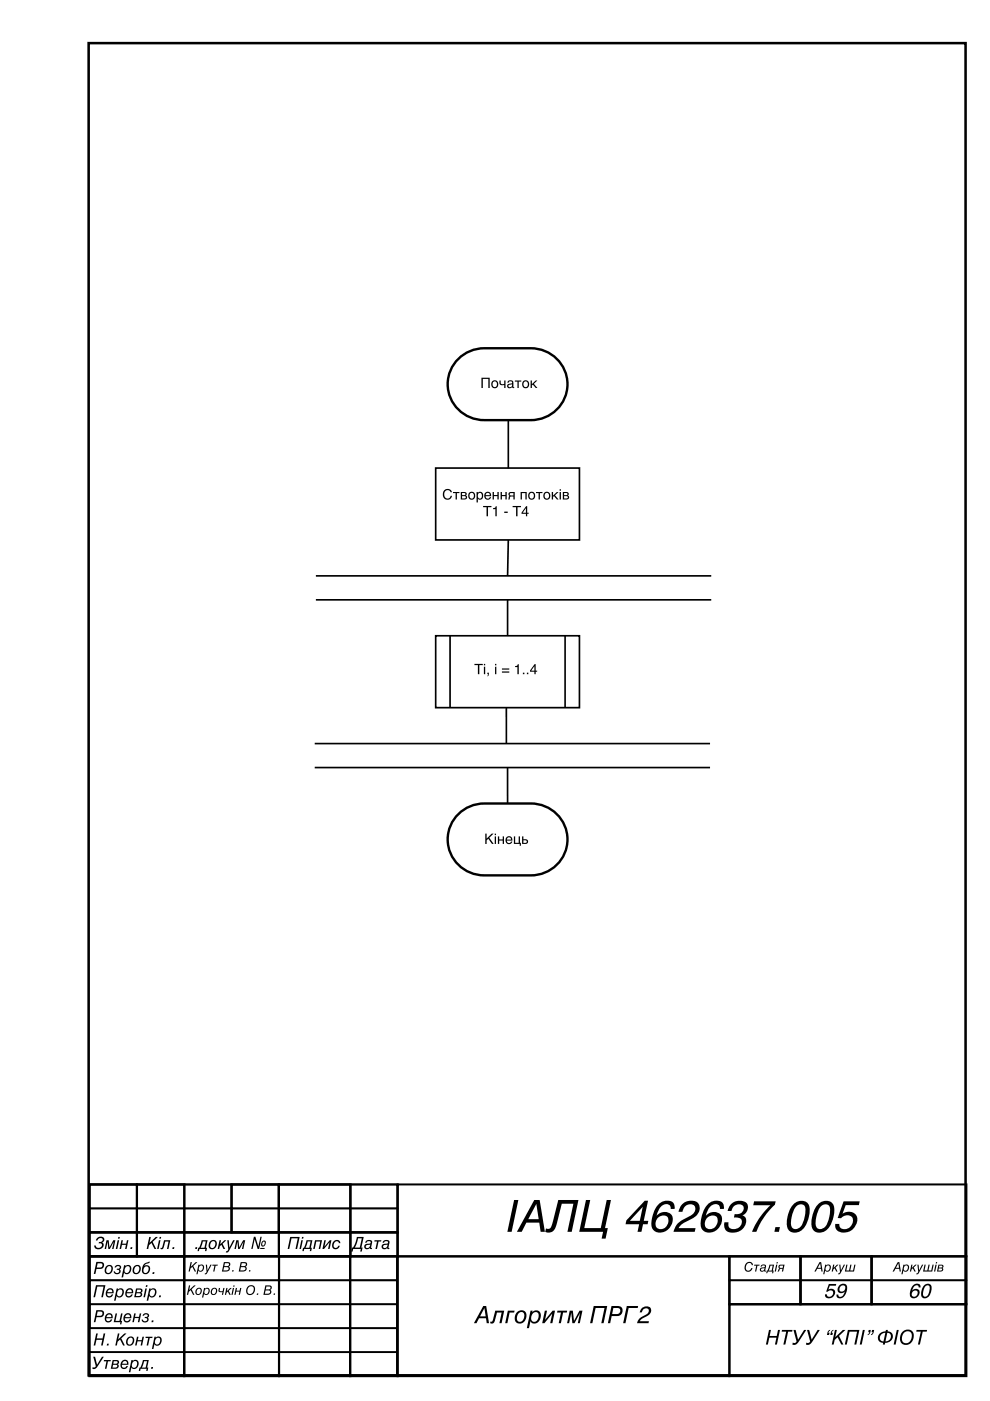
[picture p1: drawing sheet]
<svg xmlns="http://www.w3.org/2000/svg" width="210mm" height="297mm" viewBox="0 0 210 297" stroke-linecap="round" stroke-linejoin="round" font-family="sans-serif">
<g fill="none" stroke="#000" stroke-width=".35">
<path d="M19 251.1h10v5.1h-10zM29 251.1h10.1v5.1h-10.1zM39.1 251.1h10v5.1h-10zM49.1 256.2h10.1v5.1h-10.1zM59.2 251.1h15v5.1h-15zM74.2 256.2h10.1v5.1h-10.1zM19 261.3h10v5.1h-10zM29 261.3h10.1v5.1h-10.1zM39 271.4h20.2v5.1h-20.2zM39.1 261.3h20.1v5.1h-20.1zM59.2 276.5h15v5.1h-15zM59.2 261.3h15v5.1h-15z"/>
<path d="M59.2 266.4h15v5h-15zM74.2 261.3h10.1v5.1h-10.1zM154.7 271.4h15v5.1h-15zM169.7 266.4h15.1v5h-15.1zM184.8 266.4h20.1v5h-20.1zM19 286.7h20v5.1h-20zM39 281.6h20.2v5.1h-20.2zM74.2 286.7h9.9v5.1h-9.9z"/>
</g>
<g fill="#000">
<path d="M41.5 264.4h.3l-.1 .4h-.3z"/>
<path d="M109 254.4h.9l-1.4 6.8h-.9zM113.3 254.4h1.1l1.1 6.8h-.9l-.3-2h-2.7l-1 2h-1zM113.7 255.3l-1.7 3.2h2.2zM118.4 254.4h4.2l-1.4 6.8h-.9l1.3-6h-2.5l-1 3.9a2.32 2.32 0 0 1-1.6 2.2l-.9-.1 .2-.8 .2 .1a.87 .87 0 0 0 1.1-.9zM124.2 254.4h.9l-1.2 6h3.5l1.2-6h.9l-1.2 6h.6l-.5 2.2h-.8l.3-1.4h-5.1z"/>
<path d="M136.3 255.9l-2.8 2.9h2.2zM136.7 254.6h.7l-.9 4.2h1l-.2 .8h-1l-.3 1.6h-.8l.3-1.6h-2.9l.2-.8zM139.7 255.3a2.27 2.27 0 0 1 3.1-.2l.2 .6v.6h-.8a.95 .95 0 0 0-.5-1 .95 .95 0 0 0-1.1 .2l-.8 .7-.6 1.6a2.1 2.1 0 0 1 3.3 0 2.67 2.67 0 0 1-.8 2.8 2.67 2.67 0 0 1-3 .3 3.4 3.4 0 0 1-.2-3.5l.5-1.2zM139.4 258.3a1.31 1.31 0 0 0-.4 1.4 1.31 1.31 0 0 0 1.1 .9 1.69 1.69 0 0 0 1.4-1 1.69 1.69 0 0 0-.2-1.8l-.9-.1zM144.8 255.2a2.25 2.25 0 0 1 3.4 .3 2.47 2.47 0 0 1-1.6 3 5.1 5.1 0 0 0-2.7 1.9h3.6l-.2 .8h-4.5a3.7 3.7 0 0 1 2.1-2.7l1-.5a1.82 1.82 0 0 0 1.3-2.3 1.6 1.6 0 0 0-2.5 1.2h-.8l.4-1.1zM150.1 255.3a2.27 2.27 0 0 1 3.2-.2l.2 .6v.6h-.8a.95 .95 0 0 0-.5-1 .95 .95 0 0 0-1.1 .2l-.8 .7-.7 1.6a2.1 2.1 0 0 1 3.4 0 2.67 2.67 0 0 1-.9 2.8 2.67 2.67 0 0 1-3 .3 3.4 3.4 0 0 1-.2-3.5l.5-1.2zM149.9 258.3a1.31 1.31 0 0 0-.5 1.4 1.31 1.31 0 0 0 1.1 .9 1.69 1.69 0 0 0 1.5-1 1.69 1.69 0 0 0-.3-1.8l-.9-.1zM155.1 255.2a2.47 2.47 0 0 1 3.3 .1 1.83 1.83 0 0 1-1 2.4 1.54 1.54 0 0 1 .3 2.5 2.74 2.74 0 0 1-3.9 .5l-.3-.7 .1-.9h.9a1.08 1.08 0 0 0 .2 1.2 1.08 1.08 0 0 0 1.2 .3 1.44 1.44 0 0 0 1.1-2.2l-.4-.2-1-.1 .2-.7h.1a1.33 1.33 0 0 0 1.4-.4 1.33 1.33 0 0 0 .2-1.4 1.54 1.54 0 0 0-2.4 1.2h-.8l.3-1zM159.9 254.7h4.6a2.9 2.9 0 0 1-1.3 1.8l-1.7 2.3-1.1 2.4h-1a15.9 15.9 0 0 1 3.9-5.7h-3.6zM164.4 260.2h1l-.2 1h-1zM168.3 255.3a1.89 1.89 0 0 1 2.1-.7 1.89 1.89 0 0 1 1.3 1.8 6 6 0 0 1-1.8 4.5 1.85 1.85 0 0 1-2.2 .3 1.85 1.85 0 0 1-.9-2.1 6.3 6.3 0 0 1 1.5-3.8zM168.9 255.7a5.7 5.7 0 0 0-1.1 4.4 1.32 1.32 0 0 0 1.4 .4 1.32 1.32 0 0 0 1-1.1 6 6 0 0 0 .4-3.7 1.18 1.18 0 0 0-1.7 0zM173.5 255.3a1.89 1.89 0 0 1 2.1-.7 1.89 1.89 0 0 1 1.3 1.8 6 6 0 0 1-1.8 4.5 1.85 1.85 0 0 1-2.2 .3 1.85 1.85 0 0 1-.9-2.1 6.3 6.3 0 0 1 1.5-3.8zM174.1 255.7a5.7 5.7 0 0 0-1.1 4.4 1.32 1.32 0 0 0 1.4 .4 1.32 1.32 0 0 0 1-1.1 6 6 0 0 0 .5-3.7 1.18 1.18 0 0 0-1.8 0zM178.9 254.7h3.4l-.2 .8h-2.8l-.7 1.8a2.04 2.04 0 0 1 3.1 .9 2.72 2.72 0 0 1-1.3 2.8 2.72 2.72 0 0 1-3.1-.4l-.2-1.1h.9a1.2 1.2 0 0 0 .7 1.1 1.2 1.2 0 0 0 1.3-.3 1.63 1.63 0 0 0 .4-2.4 1.71 1.71 0 0 0-2.1 .4l-.7-.1z"/>
<path d="M20.4 267.5h.9a.75 .75 0 0 1 .8 .8 .75 .75 0 0 1-.8 .7h-.8l-.3 1.1h-.3zM20.7 267.8l-.2 .9h.7a.45 .45 0 0 0 .5-.4 .45 .45 0 0 0-.4-.5zM22.8 268.6a.66 .66 0 0 0-.3 .8 .66 .66 0 0 0 .7 .5 .79 .79 0 0 0 .4-.7 .79 .79 0 0 0-.4-.8zM22.5 268.4a.86 .86 0 0 1 1.3 0 .86 .86 0 0 1-.1 1.3 .86 .86 0 0 1-1.3 .3 .86 .86 0 0 1 0-1.3zM24.5 268.4a.61 .61 0 0 1 .8-.2 .61 .61 0 0 1 .2 .9h-.1a.69 .69 0 0 1-.3 1.1 .69 .69 0 0 1-1-.5v-.1h.3a.43 .43 0 0 0 .6 .4 .43 .43 0 0 0 .1-.7l-.4-.1 .1-.2a.36 .36 0 0 0 .5-.1 .36 .36 0 0 0-.1-.5 .36 .36 0 0 0-.5 .1l-.1 .2h-.3zM26.3 268.2h.3v.3a.76 .76 0 0 1 1-.1 .76 .76 0 0 1 .2 1 .8 .8 0 0 1-.6 .7 .8 .8 0 0 1-.9-.3l-.2 1h-.3zM26.7 268.6a.64 .64 0 0 0-.3 .8 .64 .64 0 0 0 .8 .4 .72 .72 0 0 0 .3-.7 .72 .72 0 0 0-.5-.6zM28.7 268.6a.66 .66 0 0 0-.3 .8 .66 .66 0 0 0 .7 .5 .79 .79 0 0 0 .4-.7 .79 .79 0 0 0-.4-.8zM28.5 268.4a.86 .86 0 0 1 1.2 0 .86 .86 0 0 1 0 1.3 .86 .86 0 0 1-1.3 .3 .86 .86 0 0 1-.1-1.3zM30.5 268l1.3-.5-.2 .3-.7 .2-.3 .4a.83 .83 0 0 1 1.1 .1 .83 .83 0 0 1-.1 1.2 .86 .86 0 0 1-1.2 .4 .86 .86 0 0 1-.3-1.3zM30.7 268.7a.69 .69 0 0 0-.3 .7 .69 .69 0 0 0 .6 .5 .75 .75 0 0 0 .5-.7 .75 .75 0 0 0-.4-.7zM32.4 269.7h.3v.4h-.4z"/>
<path d="M20.4 272.5h2l-.6 2.5h-.3l.5-2.2h-1.4l-.4 2.2h-.4zM23 273.6l-.2 .4h1l-.2-.5zM22.8 273.4a.79 .79 0 0 1 1-.2 .79 .79 0 0 1 .3 1h-1.4a.5 .5 0 0 0 .4 .6 .5 .5 0 0 0 .6-.4h.3a.84 .84 0 0 1-1.2 .6 .84 .84 0 0 1-.3-1.3zM24.7 273.2h.3v.2a.76 .76 0 0 1 1.1-.1 .76 .76 0 0 1 .1 1.1 .8 .8 0 0 1-.6 .6 .8 .8 0 0 1-.9-.3l-.2 1.1h-.3zM25.1 273.5a.64 .64 0 0 0-.3 .9 .64 .64 0 0 0 .8 .3 .72 .72 0 0 0 .4-.7 .72 .72 0 0 0-.6-.6zM27.1 273.6l-.2 .4h1l-.2-.5zM26.9 273.4a.79 .79 0 0 1 1-.2 .79 .79 0 0 1 .3 1h-1.3a.5 .5 0 0 0 .3 .6 .5 .5 0 0 0 .6-.4h.3a.84 .84 0 0 1-1.1 .6 .84 .84 0 0 1-.3-1.3zM28.8 273.2h.8a.47 .47 0 0 1 .6 .3 .47 .47 0 0 1-.3 .6 .56 .56 0 0 1 .2 .7 .56 .56 0 0 1-.7 .2h-.9zM28.9 274.2l-.1 .6h.6a.31 .31 0 0 0 .4-.2 .31 .31 0 0 0-.3-.4zM29.1 273.4l-.1 .6h.5a.29 .29 0 0 0 .4-.2 .29 .29 0 0 0-.3-.4zM30.8 273.2h.3l-.4 1.8h-.3zM31 272.5h.3l-.1 .3h-.3zM31.7 273.2h.2v.2a.76 .76 0 0 1 1.1-.1 .76 .76 0 0 1 .1 1.1 .8 .8 0 0 1-.6 .6 .8 .8 0 0 1-.9-.3l-.2 1.1h-.3zM32 273.5a.64 .64 0 0 0-.3 .9 .64 .64 0 0 0 .8 .3 .72 .72 0 0 0 .4-.7 .72 .72 0 0 0-.6-.6zM33.8 274.7h.3v.3h-.4z"/>
<path d="M20.6 262.5a.82 .82 0 0 1 .9-.3 .82 .82 0 0 1 .6 .8l-.5 .4a.83 .83 0 0 1 .2 1.1 .83 .83 0 0 1-.9 .4l-.5-.1-.3-.3-.1-.4h.3a.63 .63 0 0 0 .8 .4 .63 .63 0 0 0 .4-.8l-.6-.1 .1-.3a.51 .51 0 0 0 .7-.1 .51 .51 0 0 0-.2-.7 .51 .51 0 0 0-.7 .2l-.2 .3h-.3zM22.6 262.9h.4l.2 1.6 .8-1.6h.5l-.4 1.9h-.3l.3-1.5-.8 1.5h-.3l-.2-1.5-.3 1.5h-.3zM24.9 262.9h.4l-.4 1.9h-.3zM25.1 262.3h.3l-.1 .3h-.3zM25.7 262.9h.4l-.2 .8h.9l.1-.8h.3l-.4 1.9h-.3l.2-.9h-.8l-.2 .9h-.3zM27.7 264.4h.4l-.1 .4h-.4z"/>
<path d="M31.6 262.3h.4l-.3 1.2 1.3-1.2h.5l-1.1 1 .7 1.5h-.3l-.7-1.3-.5 .5-.2 .8h-.3zM33.7 262.9h.3l-.4 1.9h-.3zM33.9 262.3h.3l-.1 .3h-.3zM34.8 262.9h1.3l-.4 1.9h-.3l.3-1.6h-.7l-.3 1.1a.5 .5 0 0 1-.7 .5l.1-.3 .3-.1zM36.6 264.4h.4l-.1 .4h-.4z"/>
<path d="M40.1 272.5h.2l-.2 1 1-1h.4l-.9 .8 .6 1.2h-.3l-.5-1-.4 .4-.1 .6h-.3zM41.9 273.4a.5 .5 0 0 0-.3 .6 .5 .5 0 0 0 .7 .3 .52 .52 0 0 0 .3-.6 .52 .52 0 0 0-.6-.4zM41.7 273.2a.69 .69 0 0 1 1 .1 .69 .69 0 0 1-.1 1 .69 .69 0 0 1-1.1 .1 .69 .69 0 0 1 .1-1.1zM43.3 273.1h.2v.2a.62 .62 0 0 1 .9-.1 .62 .62 0 0 1 0 .9 .61 .61 0 0 1-.5 .5 .61 .61 0 0 1-.6-.3l-.2 .8h-.3zM43.6 273.4a.5 .5 0 0 0-.3 .6 .5 .5 0 0 0 .6 .3 .5 .5 0 0 0 .4-.7 .5 .5 0 0 0-.7-.2zM45.2 273.4a.5 .5 0 0 0-.3 .6 .5 .5 0 0 0 .6 .3 .52 .52 0 0 0 .4-.6 .52 .52 0 0 0-.7-.4zM45 273.2a.69 .69 0 0 1 1 .1 .69 .69 0 0 1-.2 1 .69 .69 0 0 1-1 .1 .69 .69 0 0 1 .1-1.1zM46.4 273.1h.3l-.1 .3a.38 .38 0 0 0 .2 .4 .38 .38 0 0 0 .4-.1l.2-.6h.2l-.3 1.4h-.3l.2-.6a.52 .52 0 0 1-.7 .1 .52 .52 0 0 1-.1-.6zM48 273.1h.2l-.1 .6 .7-.6h.3l-.6 .6 .4 .8h-.3l-.3-.7-.3 .3-.1 .4h-.2zM49.4 273.1h.2l-.3 1.4h-.2zM49.5 272.5h.2v.3h-.3zM50 273.1h.3l-.2 .5h.7l.1-.5h.3l-.3 1.4h-.3l.2-.7h-.7l-.2 .7h-.2zM52.7 272.9a.75 .75 0 0 0-.3 .9 .75 .75 0 0 0 .9 .5 .91 .91 0 0 0 .1-1.6zM52.6 272.7a.93 .93 0 0 1 1.3 0 .93 .93 0 0 1 0 1.4 .94 .94 0 0 1-1.4 .3 .94 .94 0 0 1-.1-1.4zM54.5 274.2h.3l-.1 .3h-.3zM56.3 272.5h.7a.5 .5 0 0 1 .6 .4 .5 .5 0 0 1-.3 .6 .59 .59 0 0 1 .2 .8 .59 .59 0 0 1-.8 .2h-.9zM56.3 273.6l-.1 .7h.5a.38 .38 0 0 0 .6-.2 .38 .38 0 0 0-.4-.5zM56.5 272.8l-.1 .6h.5a.33 .33 0 0 0 .4-.3 .33 .33 0 0 0-.4-.3zM58.1 274.2h.2v.3h-.3z"/>
<path d="M40.4 267.6h.3l-.2 1 1-1h.4l-.9 .8 .6 1.2h-.3l-.5-1-.4 .4-.2 .6h-.2zM42.1 268.1h.2v.2a.62 .62 0 0 1 .9 0 .62 .62 0 0 1 0 .9 .61 .61 0 0 1-.5 .4 .61 .61 0 0 1-.6-.3l-.2 .9h-.3zM42.4 268.4a.5 .5 0 0 0-.3 .7 .5 .5 0 0 0 .6 .3 .5 .5 0 0 0 .4-.7 .5 .5 0 0 0-.7-.3zM43.6 268.1h.3l.1 1.2 .6-1.2h.3l-1 1.9-.4 .2-.1-.2 .2-.1 .2-.2zM45 268.1h1.2l-.1 .2h-.4l-.2 1.3h-.3l.3-1.3h-.5zM47.5 267.6h.7a.5 .5 0 0 1 .6 .3 .5 .5 0 0 1-.3 .7 .59 .59 0 0 1 .2 .7 .59 .59 0 0 1-.8 .3h-.9zM47.5 268.7l-.1 .7h.5a.38 .38 0 0 0 .6-.3 .38 .38 0 0 0-.4-.4zM47.7 267.8l-.1 .6h.5a.33 .33 0 0 0 .5-.2 .33 .33 0 0 0-.5-.4zM49.3 269.3h.2v.3h-.3zM51 267.6h.8a.5 .5 0 0 1 .6 .3 .5 .5 0 0 1-.4 .7 .59 .59 0 0 1 .2 .7 .59 .59 0 0 1-.7 .3h-.9zM51.1 268.7l-.2 .7h.6a.38 .38 0 0 0 .5-.3 .38 .38 0 0 0-.3-.4zM51.3 267.8l-.2 .6h.6a.33 .33 0 0 0 .4-.2 .33 .33 0 0 0-.4-.4zM52.8 269.3h.3l-.1 .3h-.2z"/>
<path d="M43 263.2l-.5 1.4h.8l.3-1.4zM42.8 262.9h1.2l-.3 1.7h.2l-.1 .7h-.3l.1-.5h-1.3l-.1 .5h-.3l.1-.7 .3-.2z"/>
<path d="M44.9 263.3a.66 .66 0 0 0-.4 .8 .66 .66 0 0 0 .7 .5 .79 .79 0 0 0 .5-.7 .79 .79 0 0 0-.5-.8zM44.6 263.2a.86 .86 0 0 1 1.2 0 .86 .86 0 0 1 0 1.2 .86 .86 0 0 1-1.3 .3 .86 .86 0 0 1-.1-1.3zM46.5 262.9h.4l-.2 .9 .9-.9h.4l-.8 .8 .5 1.1h-.3l-.5-.9-.3 .4-.1 .5h-.3zM48.2 262.9h.3l.1 1.6 .8-1.6h.4l-1.3 2.5-.5 .2-.1-.3 .3-.1 .2-.3zM50.1 262.9h.5l.1 1.6 .8-1.6h.5l-.4 1.9h-.3l.3-1.5-.8 1.5h-.3l-.2-1.5-.3 1.5h-.3z"/>
<path d="M55.8 263.3l-.2 .6a.4 .4 0 0 0 .5-.1 .4 .4 0 0 0 0-.5zM55.2 264.6h.9v.2h-.9zM55.6 263.2a.47 .47 0 0 1 .7-.1 .47 .47 0 0 1 0 .7 .49 .49 0 0 1-.7 .5 .49 .49 0 0 1-.2-.8zM53.8 262.2h.4l.6 2.1 .4-2.1h.3l-.6 2.6h-.3l-.6-2.1-.4 2.1h-.3z"/>
<path d="M61.5 262.3h2l-.5 2.5h-.3l.4-2.2h-1.3l-.5 2.2h-.3zM63.9 262.9h.3l-.4 1.9h-.3zM64 262.3h.4l-.1 .3h-.3zM65.2 263.2l-.4 1.4h.8l.3-1.4zM65 262.9h1.2l-.3 1.7h.2l-.1 .7h-.3l.1-.5h-1.3l-.1 .5h-.3l.2-.7 .2-.2zM66.8 262.9h1.5l-.4 1.9h-.3l.3-1.6h-.8l-.4 1.6h-.3zM68.8 262.9h.3l-.3 1.4 1.1-1.4h.4l-.4 1.9h-.3l.3-1.4-1.2 1.4h-.3zM70.8 263.2a.79 .79 0 0 1 .8-.3 .79 .79 0 0 1 .6 .7h-.4a.57 .57 0 0 0-.7-.4 .57 .57 0 0 0-.3 .7 .51 .51 0 0 0 .3 .7 .51 .51 0 0 0 .6-.5h.3a.87 .87 0 0 1-1.2 .7 .87 .87 0 0 1-.2-1.4z"/>
<path d="M75.9 262.6l-.7 1.9h1.1l.4-1.9zM75.7 262.3h1.4l-.5 2.2h.3l-.2 .9h-.3l.1-.6h-1.6l-.1 .6h-.4l.2-.9h.2l.5-.8zM77.7 264.1a.4 .4 0 0 0 .2 .6 .4 .4 0 0 0 .5-.4l.1-.4zM77.6 263.1a.69 .69 0 0 1 .9-.2 .69 .69 0 0 1 .3 .8l-.1 .8 .2 .1-.1 .2h-.3l-.1-.2a.61 .61 0 0 1-1.1 0 .61 .61 0 0 1 .6-.9l.6-.1a.26 .26 0 0 0 .1-.2 .26 .26 0 0 0-.2-.2h-.4l-.3 .3h-.3zM79.4 262.9h1.5l-.1 .3h-.5l-.4 1.6h-.3l.3-1.6h-.5zM81.3 264.1a.4 .4 0 0 0 .2 .6 .4 .4 0 0 0 .6-.4l.1-.4zM81.3 263.1a.69 .69 0 0 1 .9-.2 .69 .69 0 0 1 .3 .8l-.1 .8 .2 .1-.1 .2h-.3l-.1-.2a.61 .61 0 0 1-1.1 0 .61 .61 0 0 1 .5-.9l.7-.1a.26 .26 0 0 0 .1-.2 .26 .26 0 0 0-.3-.2h-.3l-.3 .3h-.3z"/>
<path d="M102.5 276.9h.6l.6 3.6h-.5l-.2-1h-1.4l-.6 1h-.5zM102.7 277.4l-.9 1.7h1.2zM105 277.9h1.9l-.6 2.6h-.4l.5-2.2h-1l-.4 1.6a.71 .71 0 0 1-1.1 .6l.1-.3h.3l.1-.2zM107.7 277.9h1.4l-.1 .4h-1l-.4 2.2h-.5zM110 278.4a1.07 1.07 0 0 0 .2 1.9 1.22 1.22 0 0 0 .6-2.1h-.4zM109.6 278.2a1.16 1.16 0 0 1 1.6-.2 1.16 1.16 0 0 1 .3 1.6 1.23 1.23 0 0 1-1.7 1 1.23 1.23 0 0 1-.5-1.9zM112.5 277.9h.4l-.1 .3a1.06 1.06 0 0 1 1.5-.2 1.06 1.06 0 0 1 .3 1.4 1.17 1.17 0 0 1-.8 1.1 1.17 1.17 0 0 1-1.3-.4l-.3 1.5h-.5zM113 278.4a1.05 1.05 0 0 0 .3 1.9 1.22 1.22 0 0 0 .5-2.1h-.4zM115.5 277.9h.5l-.4 1.9 1.6-1.9h.5l-.6 2.6h-.4l.4-2-1.7 2h-.4zM118.2 277.9h2.1l-.1 .4h-.8l-.5 2.2h-.4l.4-2.2h-.8zM120.8 277.9h.7l.2 2.1 1.2-2.1h.6l-.6 2.6h-.4l.5-2.1-1.2 2.1h-.4l-.3-2.2-.4 2.2h-.5zM125.9 276.9h2.8l-.7 3.6h-.5l.7-3.2h-1.9l-.7 3.2h-.5zM129.7 276.9h1.2a1.07 1.07 0 0 1 1.1 1.1 1.07 1.07 0 0 1-1.1 1h-1.2l-.3 1.5h-.5zM130.1 277.3l-.3 1.3h1a.64 .64 0 0 0 .7-.6 .64 .64 0 0 0-.6-.7zM132.9 276.9h2.4l-.1 .4h-1.9l-.7 3.2h-.5zM136.2 277.3a1.06 1.06 0 0 1 1.2-.3 1.06 1.06 0 0 1 .6 1 3.6 3.6 0 0 1-1.9 1.6l-.5 .5h2l-.1 .4h-2.4a2.86 2.86 0 0 1 2-1.9 .67 .67 0 0 0 .3-1.1 .67 .67 0 0 0-1.1 .2l-.2 .6h-.5z"/>
<path d="M158.2 267.8a.81 .81 0 0 1 .9-.2 .81 .81 0 0 1 .5 .6h-.2a.64 .64 0 0 0-.8-.4 .64 .64 0 0 0-.5 .8 .59 .59 0 0 0 .4 .8 .59 .59 0 0 0 .8-.5h.2a.89 .89 0 0 1-1.2 .7 .89 .89 0 0 1-.3-1.4zM159.9 268.1h1.2l-.1 .2h-.4l-.3 1.3h-.2l.2-1.3h-.4zM161.4 269a.33 .33 0 0 0 .3 .5 .33 .33 0 0 0 .3-.4l.1-.2zM161.4 268.3a.55 .55 0 0 1 .7-.2 .55 .55 0 0 1 .3 .6l-.2 .6 .2 .1v.2l-.4-.2a.48 .48 0 0 1-.8 0 .48 .48 0 0 1 .4-.7l.6-.1a.33 .33 0 0 0-.4-.3 .33 .33 0 0 0-.3 .3h-.2zM163.3 268.3l-.3 1.1h.6l.2-1.1zM163.1 268.1h1l-.2 1.3h.1l-.1 .6h-.2l.1-.4h-1l-.1 .4h-.2zM164.6 268.1h.2l-.3 1.5h-.2zM164.7 267.6h.2v.3h-.3zM165.2 268.2l1.1-.1-.3 1.5h-.2l.1-.6h-.5l-.3 .6h-.3l.5-.7a.39 .39 0 0 1-.1-.7zM165.4 268.4a.23 .23 0 0 0-.1 .3 .23 .23 0 0 0 .2 .1h.4l.1-.5z"/>
<path d="M173.8 267.6h.3l.3 2h-.2l-.1-.6h-.8l-.3 .6h-.3zM173.9 267.8l-.5 1h.6zM175 268.1h.2v.2a.62 .62 0 0 1 .9 0 .62 .62 0 0 1 0 .9 .61 .61 0 0 1-.5 .4 .61 .61 0 0 1-.6-.3l-.2 .9h-.3zM175.3 268.4a.5 .5 0 0 0-.3 .7 .5 .5 0 0 0 .6 .3 .5 .5 0 0 0 .4-.7 .5 .5 0 0 0-.7-.3zM176.6 268.1h.3l-.1 .7 .7-.7h.3l-.6 .6 .4 .9h-.3l-.3-.7-.3 .3-.1 .4h-.3zM177.9 268.1h.3l.1 1.2 .6-1.2h.3l-1 1.9-.4 .2-.1-.2 .2-.1 .2-.2zM179.4 268.1h.3l-.3 1.3h.6l.3-1.3h.2l-.2 1.3h.6l.2-1.3h.3l-.3 1.5h-2z"/>
<path d="M175.7 272.2h1.6l-.1 .4h-1.3l-.3 .8a.91 .91 0 0 1 1.4 .2 .91 .91 0 0 1-.4 1.3 .94 .94 0 0 1-1 .4 .94 .94 0 0 1-.7-.9h.4a.66 .66 0 0 0 .8 .5 .66 .66 0 0 0 .5-.7 .61 .61 0 0 0-.4-.6 .61 .61 0 0 0-.7 .3h-.3zM178 272.5a.95 .95 0 0 1 1.3-.2 .95 .95 0 0 1 .3 1.3 1.58 1.58 0 0 1-2 1.6l-.2-.3v-.4h.4a.52 .52 0 0 0 .4 .5 .52 .52 0 0 0 .6-.4l.3-.8a.87 .87 0 0 1-1.3 .2 .87 .87 0 0 1 0-1.3zM178.3 272.7a.59 .59 0 0 0-.3 .8 .59 .59 0 0 0 .8 .3 .63 .63 0 0 0 .4-.7 .63 .63 0 0 0-.6-.6z"/>
<path d="M190.3 267.6h.4l.3 2h-.3v-.6h-.9l-.2 .6h-.4zM190.5 267.8l-.5 1h.6zM191.5 268.1h.3l-.1 .2a.62 .62 0 0 1 .9 0 .62 .62 0 0 1 0 .9 .61 .61 0 0 1-.5 .4 .61 .61 0 0 1-.6-.3l-.1 .9h-.3zM191.9 268.4a.5 .5 0 0 0-.3 .7 .5 .5 0 0 0 .6 .3 .5 .5 0 0 0 .3-.7 .5 .5 0 0 0-.6-.3zM193.2 268.1h.3l-.2 .7 .7-.7h.4l-.7 .6 .5 .9h-.3l-.4-.7-.2 .3-.1 .4h-.3zM194.5 268.1h.3l.1 1.2 .6-1.2h.3l-1.1 1.9-.3 .2-.1-.2 .2-.1 .2-.2zM196 268.1h.3l-.3 1.3h.6l.3-1.3h.2l-.2 1.3h.6l.2-1.3h.3l-.3 1.5h-2zM198.3 268.1h.3l-.3 1.5h-.3zM198.5 267.6h.2l-.1 .3h-.2zM199 268.1h.7a.36 .36 0 0 1 .3 .3 .36 .36 0 0 1-.2 .4 .44 .44 0 0 1 .1 .6 .44 .44 0 0 1-.5 .2h-.7zM199 268.9l-.1 .5h.5a.24 .24 0 0 0 .3-.2 .24 .24 0 0 0-.2-.3zM199.2 268.3l-.1 .4h.4a.22 .22 0 0 0 .3-.1 .22 .22 0 0 0-.3-.3z"/>
<path d="M193.5 272.6a.85 .85 0 0 1 1-.5 .85 .85 0 0 1 .7 .9h-.4a.51 .51 0 0 0-.4-.5 .51 .51 0 0 0-.6 .3l-.4 .8a.87 .87 0 0 1 1.3-.2 .87 .87 0 0 1 0 1.3 .99 .99 0 0 1-1.3 .5 .99 .99 0 0 1-.4-1.3zM193.5 273.9a.63 .63 0 0 0 .2 1.1 .63 .63 0 0 0 .8-.7 .57 .57 0 0 0-.3-.7 .57 .57 0 0 0-.7 .3zM195.9 272.6a.91 .91 0 0 1 1.2-.4 .91 .91 0 0 1 .4 1.2 1.69 1.69 0 0 1-1.8 1.8 1.76 1.76 0 0 1 0-2.3zM196.3 272.7a2.07 2.07 0 0 0-.4 2.2 1.03 1.03 0 0 0 1.1-1.2l.1-.6a.48 .48 0 0 0-.2-.6 .48 .48 0 0 0-.6 .2z"/>
<path d="M19.8 287.7h.4l.4 1.6 1-1.6h.4l-1.2 1.8a.96 .96 0 0 1-1.2 .7l.1-.3a.37 .37 0 0 0 .4 0 .37 .37 0 0 0 .2-.4zM22.1 288.3h1.4l-.1 .3h-.5l-.3 1.6h-.4l.4-1.6h-.6zM23.9 288.3h.8a.47 .47 0 0 1 .5 .4 .47 .47 0 0 1-.3 .5 .56 .56 0 0 1 .2 .7 .56 .56 0 0 1-.7 .3h-.9zM24 289.4l-.2 .6h.6a.31 .31 0 0 0 .4-.2 .31 .31 0 0 0-.3-.4zM24.1 288.6l-.1 .5h.5a.29 .29 0 0 0 .4-.2 .29 .29 0 0 0-.3-.3zM26.1 288.7l-.2 .4h1l-.2-.5zM25.9 288.6a.79 .79 0 0 1 1-.2 .79 .79 0 0 1 .3 1h-1.3a.5 .5 0 0 0 .3 .6 .5 .5 0 0 0 .6-.4h.3a.84 .84 0 0 1-1.2 .6 .84 .84 0 0 1-.2-1.3zM27.9 288.3h.3l-.1 .3a.76 .76 0 0 1 1.1-.1 .76 .76 0 0 1 .1 1 .8 .8 0 0 1-.6 .7 .8 .8 0 0 1-.8-.3l-.3 1h-.3zM28.3 288.7a.64 .64 0 0 0-.4 .8 .64 .64 0 0 0 .8 .4 .72 .72 0 0 0 .4-.7 .72 .72 0 0 0-.6-.6zM30.6 288.6l-.5 1.4h.8l.3-1.4zM30.3 288.3h1.2l-.3 1.7h.2l-.1 .7h-.3l.1-.5h-1.3l-.1 .5h-.3l.2-.7 .2-.2zM32.1 289.8h.4l-.1 .4h-.4z"/>
<path d="M20.4 277.8h.9a.75 .75 0 0 1 .8 .7 .75 .75 0 0 1-.8 .8h-.8l-.3 1h-.3zM20.7 278.1l-.2 .9h.7a.45 .45 0 0 0 .5-.4 .45 .45 0 0 0-.4-.5zM22.8 278.9l-.2 .4h1l-.2-.6zM22.6 278.7a.79 .79 0 0 1 1-.2 .79 .79 0 0 1 .3 1h-1.4a.5 .5 0 0 0 .4 .6 .5 .5 0 0 0 .6-.4h.3a.84 .84 0 0 1-1.2 .6 .84 .84 0 0 1-.3-1.3zM24.5 278.5h.3l-.3 1.6h.8l.4-1.6h.3l-.3 1.6h.2l-.2 .7h-.3l.1-.5h-1.4zM26.7 278.9l-.2 .4h1.1l-.2-.6zM26.5 278.7a.79 .79 0 0 1 1-.2 .79 .79 0 0 1 .3 1h-1.3a.5 .5 0 0 0 .3 .6 .5 .5 0 0 0 .6-.4h.4a.84 .84 0 0 1-1.2 .6 .84 .84 0 0 1-.3-1.3zM28.5 278.5h.3l-.2 .7h.9l.1-.7h.3l-.4 1.8h-.3l.2-.8h-.8l-.2 .8h-.3zM30.4 278.6a.61 .61 0 0 1 .9-.1 .61 .61 0 0 1 .1 .8l-.1 .1a.69 .69 0 0 1-.3 1 .69 .69 0 0 1-.9-.5l-.1-.1h.3a.43 .43 0 0 0 .6 .4 .43 .43 0 0 0 .1-.7h-.3v-.3a.36 .36 0 0 0 .5-.1 .36 .36 0 0 0-.1-.5 .36 .36 0 0 0-.5 .2l-.1 .2h-.3zM32.2 280h.4l-.1 .3h-.4z"/>
<path d="M20.4 282.7h.3l-.2 1.1h1.3l.2-1.1h.3l-.5 2.6h-.4l.3-1.2h-1.2l-.3 1.2h-.3zM22.7 284.9h.4l-.1 .4h-.4zM25 282.7h.3l-.3 1.3 1.4-1.3h.4l-1.1 1.1 .8 1.5h-.4l-.6-1.3-.6 .5-.1 .8h-.4zM27.3 283.8a.66 .66 0 0 0-.3 .7 .66 .66 0 0 0 .7 .5 .79 .79 0 0 0 .5-.7 .79 .79 0 0 0-.5-.7zM27.1 283.6a.86 .86 0 0 1 1.2 0 .86 .86 0 0 1 0 1.3 .86 .86 0 0 1-1.3 .3 .86 .86 0 0 1-.1-1.4zM29 283.4h.4l-.2 .7h.8l.2-.7h.3l-.4 1.9h-.3l.2-.9h-.9l-.1 .9h-.4zM30.9 283.4h1.4v.3h-.6l-.3 1.6h-.3l.3-1.6h-.6zM32.8 283.4h.3l-.1 .3a.76 .76 0 0 1 1.1-.2 .76 .76 0 0 1 .1 1.1 .8 .8 0 0 1-.6 .7 .8 .8 0 0 1-.9-.3l-.2 1h-.3zM33.1 283.8a.64 .64 0 0 0-.3 .8 .64 .64 0 0 0 .8 .4 .72 .72 0 0 0 .4-.8 .72 .72 0 0 0-.6-.6z"/>
<path d="M163 282h.5l-.3 1.3h1.5l.3-1.3h.4l-.7 3.1h-.4l.3-1.5h-1.5l-.3 1.5h-.4zM165.8 282h2.2v.3h-.9l-.6 2.8h-.4l.6-2.8h-1zM168.2 282h.5l.5 2 1.3-2h.4l-1.4 2.2a1.17 1.17 0 0 1-1.5 .9l.1-.5a.45 .45 0 0 0 .5 .1 .45 .45 0 0 0 .2-.5zM171.1 282h.5l.5 2 1.3-2h.4l-1.4 2.2a1.17 1.17 0 0 1-1.5 .9l.1-.5a.45 .45 0 0 0 .5 .1 .45 .45 0 0 0 .2-.5z"/>
<path d="M175.6 282.1l.4-.2-.3 .6 .2 .1-.1 .4h-.5zM176.4 282.1l.3-.2-.3 .6 .2 .1-.1 .4h-.5z"/>
<path d="M177 282h.4l-.3 1.5 1.6-1.5h.6l-1.4 1.2 .9 1.9h-.4l-.8-1.6-.6 .6-.2 1h-.4zM179.8 282h2.4l-.6 3.1h-.5l.6-2.8h-1.6l-.6 2.8h-.4zM182.9 282h.5l-.7 3.1h-.4z"/>
<path d="M184.9 282h.4l-.2 .7-.4 .4 .3-.7h-.2zM184.2 282h.4l-.2 .7-.4 .4 .3-.6-.2-.1z"/>
<path d="M186.5 282.8l.6-.4 .7-.1v-.3h.5l-.1 .3a1.19 1.19 0 0 1 1.1 1.2 1.19 1.19 0 0 1-1.2 1.2h-.4l-.1 .4h-.4l.1-.4a1.1 1.1 0 0 1-1.1-.7 1.1 1.1 0 0 1 .3-1.2zM186.9 282.9a.81 .81 0 0 0-.4 .9 .81 .81 0 0 0 .8 .6l.4-1.8zM188.1 282.6l-.4 1.8a.93 .93 0 0 0 1.2-.7 .93 .93 0 0 0-.8-1.1zM190.1 282h.4l-.6 3.1h-.4zM191.7 282.6l-.4 .6a1.03 1.03 0 0 0 .5 1.6 1.03 1.03 0 0 0 1.4-.9 1.01 1.01 0 0 0-.1-1.4 1.01 1.01 0 0 0-1.4 .1zM191.4 282.4a1.39 1.39 0 0 1 1.9-.3 1.39 1.39 0 0 1 .3 1.9 1.45 1.45 0 0 1-2 1.1 1.45 1.45 0 0 1-.6-2.2zM194.3 282h2.3l-.1 .3h-.9l-.6 2.8h-.4l.6-2.8h-.9z"/>
</g>
<path d="M19 251.1h65.3v10.2h-65.3zM84.3 251.1h120.6v15.3h-120.6zM19 261.3h65.3v5.1h-65.3zM84.3 266.4h70.4v25.4h-70.4zM154.7 266.4h15v10.1h-15zM154.7 276.5h50.2v15.3h-50.2zM169.7 266.4h15.1v10.1h-15.1zM184.8 266.4h20.1v10.1h-20.1z" fill="none" stroke="#000" stroke-width=".43"/>
<g fill="none" stroke="#000" stroke-width=".36">
<path d="M19 256.2h10v5.1h-10zM29 256.2h10.1v5.1h-10.1zM39.1 256.2h10v5.1h-10zM49.1 251.1h10.1v5.1h-10.1zM59.2 256.2h15v5.1h-15zM74.2 251.1h10.1v5.1h-10.1zM19.1 276.5h19.9v5.1h-19.9zM19.1 271.4h19.9v5.1h-19.9zM19.1 266.4h19.9v5h-19.9zM39 276.5h20.2v5.1h-20.2zM39 266.4h20.2v5h-20.2zM59.2 271.4h15v5.1h-15z"/>
<path d="M74.2 276.5h9.9v5.1h-9.9zM74.2 271.4h9.9v5.1h-9.9zM74.2 266.4h10v5h-10zM154.7 266.4h15v5h-15zM169.7 271.4h15.1v5.1h-15.1zM184.8 271.4h20.1v5.1h-20.1zM19 281.6h20v5.1h-20zM39 286.7h20.2v5.1h-20.2zM59.2 281.6h15v5.1h-15zM59.2 286.7h15v5.1h-15zM74.2 281.6h9.9v5.1h-9.9z"/>
</g>
<path d="M19 251.1h10v15.3h-10zM29 251.1h10.1v15.3h-10.1zM49.1 251.1h10v10.2h-10zM59.1 251.1h15.2v15.3h-15.2zM19 266.4h20.1v25.4h-20.1zM39 266.4h20.2v25.4h-20.2zM59.2 266.4h15v25.4h-15zM74.2 266.4h10.1v25.4h-10.1z" fill="none" stroke="#000" stroke-width=".45"/>
<path d="M18.8 9.1h185.9v282.5h-185.9z" fill="none" stroke="#000" stroke-width=".54"/>
<path d="M96.8 76.5a7.8 7.8 0 0 1 5.9-2.7h9.8a7.6 7.6 0 0 1 7.8 7.7 7.6 7.6 0 0 1-7.8 7.6h-9.8a7.6 7.6 0 0 1-7.1-4.4 7.6 7.6 0 0 1 1.2-8.2z" fill="#fff"/>
<path d="M96.8 76.5a7.8 7.8 0 0 1 5.9-2.7h9.8a7.6 7.6 0 0 1 7.8 7.7 7.6 7.6 0 0 1-7.8 7.6h-9.8a7.6 7.6 0 0 1-7.1-4.4 7.6 7.6 0 0 1 1.2-8.2z" fill="none" stroke="#000" stroke-width=".51"/>
<path d="M102.1 80.1h1.7v2.2h-.3v-2h-1.1v2h-.3zM104.6 81a.57 .57 0 0 0-.1 .8 .57 .57 0 0 0 .7 .1l.2-.4a.48 .48 0 0 0-.2-.5 .48 .48 0 0 0-.6 0zM104.4 80.9a.78 .78 0 0 1 1.1 0 .78 .78 0 0 1-.1 1.1 .78 .78 0 0 1-1.1 0l-.1-.7zM105.9 80.7h.3v.4a.52 .52 0 0 0 .7 .3v-.7h.3v1.6h-.3l-.1-.7a.67 .67 0 0 1-.9-.4zM107.7 80.8l.5-.2a.51 .51 0 0 1 .6 .5l.1 .9 .1 .1v.2h-.3l-.1-.2a.53 .53 0 0 1-.9 .1 .53 .53 0 0 1 .3-.8l.5-.1a.36 .36 0 0 0-.3-.5 .36 .36 0 0 0-.4 .4h-.2zM107.8 81.7a.37 .37 0 0 0 .4 .4 .37 .37 0 0 0 .4-.4v-.2zM109.2 80.7h1.3v.2h-.5v1.4h-.3v-1.4h-.5zM111.2 81a.57 .57 0 0 0-.2 .8 .57 .57 0 0 0 .8 .1l.1-.4a.48 .48 0 0 0-.2-.5 .48 .48 0 0 0-.5 0zM110.9 80.9a.78 .78 0 0 1 1.1 0 .78 .78 0 0 1-.1 1.1 .78 .78 0 0 1-1.1 0l-.1-.7zM112.5 80.7h.3v.7l.8-.7h.3l-.7 .7 .8 .9h-.4l-.6-.8-.2 .2v.6h-.3z" fill="#000"/>
<path d="M92.4 99.2h30.5v15.3h-30.5z" fill="#fff"/>
<path d="M92.4 99.2h30.5v15.3h-30.5zM107.8 89.1v10.2M107.8 114.5l-.2 7.6M67 122.1h83.8M67 127.2h83.8M107.6 127.2v7.6" fill="none" stroke="#000" stroke-width=".35"/>
<g fill="#000">
<path d="M94.2 103.9a.94 .94 0 0 1 1.6 .5h-.3a.74 .74 0 0 0-1-.4 .74 .74 0 0 0-.3 1 .68 .68 0 0 0 .6 .7 .68 .68 0 0 0 .7-.6h.3a1.02 1.02 0 0 1-1.3 .8 1.02 1.02 0 0 1-.6-1.5zM96 104.3h1.4v.2h-.5v1.4h-.3v-1.4h-.6zM97.7 104.3h.7a.42 .42 0 0 1 .5 .2 .42 .42 0 0 1-.1 .6 .46 .46 0 0 1 .2 .5 .46 .46 0 0 1-.6 .3h-.7zM98 105.2v.5h.4a.27 .27 0 0 0 .4-.3 .27 .27 0 0 0-.4-.2zM98 104.5v.5h.4a.23 .23 0 0 0 .3-.2 .23 .23 0 0 0-.3-.3zM99.7 104.6a.57 .57 0 0 0-.1 .8 .57 .57 0 0 0 .8 .1l.1-.4a.48 .48 0 0 0-.2-.5 .48 .48 0 0 0-.6 0zM99.5 104.5a.78 .78 0 0 1 1.1 .1 .78 .78 0 0 1-.1 1.1 .78 .78 0 0 1-1.1-.1l-.1-.7zM101 104.3h.3v.2a.67 .67 0 0 1 .9-.1 .67 .67 0 0 1 .2 .9 .63 .63 0 0 1-.4 .6 .63 .63 0 0 1-.7-.2v.8h-.3zM101.5 104.6a.56 .56 0 0 0-.2 .8 .56 .56 0 0 0 .8 .1l.1-.4a.46 .46 0 0 0-.2-.5 .46 .46 0 0 0-.5 0zM102.9 104.5l.3-.2a.74 .74 0 0 1 .9 .9h-1.1a.45 .45 0 0 0 .3 .5 .45 .45 0 0 0 .5-.3h.3a.78 .78 0 0 1-1.1 .4 .78 .78 0 0 1-.2-1.2zM103.1 104.6l-.1 .4h.9l-.3-.5zM104.4 104.3h.3v.7h.8v-.7h.2v1.6h-.2v-.7h-.8v.7h-.3zM106.1 104.3h.3v.7h.8v-.7h.2v1.6h-.2v-.7h-.8v.7h-.3zM107.9 104.4l1.2-.1v1.6h-.2v-.6h-.7l-.1 .6h-.3l.1-.6 .2-.1a.43 .43 0 0 1-.2-.8zM108.1 104.6l.1 .4 .7 .1v-.5zM110.4 104.3h1.3v1.6h-.3v-1.4h-.7v1.4h-.3zM112.4 104.6a.57 .57 0 0 0-.1 .8 .57 .57 0 0 0 .8 .1l.1-.4a.48 .48 0 0 0-.2-.5 .48 .48 0 0 0-.6 0zM112.2 104.5a.78 .78 0 0 1 1.1 .1 .78 .78 0 0 1-.1 1.1 .78 .78 0 0 1-1.1-.1l-.1-.7zM113.6 104.3h1.4v.2h-.5v1.4h-.3v-1.4h-.6zM115.7 104.6a.57 .57 0 0 0-.2 .8 .57 .57 0 0 0 .8 .1l.1-.4a.48 .48 0 0 0-.2-.5 .48 .48 0 0 0-.5 0zM115.4 104.5a.78 .78 0 0 1 1.1 .1 .78 .78 0 0 1-.1 1.1 .78 .78 0 0 1-1.1-.1l-.1-.7zM117 104.3h.3v.8l.8-.8h.3l-.7 .7 .7 .9h-.3l-.6-.7-.2 .1v.6h-.3zM118.7 103.7h.2v.3h-.2zM118.7 104.3h.2v1.6h-.2zM119.3 104.3h.7a.42 .42 0 0 1 .5 .2 .42 .42 0 0 1-.1 .6 .46 .46 0 0 1 .2 .5 .46 .46 0 0 1-.5 .3h-.8zM119.6 105.2v.5h.4a.27 .27 0 0 0 .4-.3 .27 .27 0 0 0-.4-.2zM119.6 104.5v.5h.4a.23 .23 0 0 0 .3-.2 .23 .23 0 0 0-.2-.3z"/>
<path d="M102.4 107.3h1.8v.2h-.7v2h-.3v-2h-.8zM104.5 107.7l.8-.4v2.2h-.3v-1.5h-.5zM106.9 108.5h.8v.2h-.8zM108.7 107.3h1.8v.2h-.8v2h-.3v-2h-.7zM111.5 107.7l-.7 1h.7zM111.6 107.3h.2v1.4h.3v.2h-.3v.6h-.3v-.6h-.9v-.2z"/>
</g>
<path d="M92.4 134.8h30.5v15.2h-30.5z" fill="#fff"/>
<path d="M92.4 134.8h30.5v15.2h-30.5zM95.4 134.8v15.2M119.8 134.8v15.2M66.7 157.7h83.8M107.4 150v7.7M66.7 162.7h83.8" fill="none" stroke="#000" stroke-width=".35"/>
<path d="M100.6 140.8h1.8v.2h-.8v1.9h-.3v-1.9h-.7zM102.6 141.4h.3v1.5h-.3zM102.6 140.8h.3v.3h-.3zM103.3 142.6h.3v.6l-.3 .2 .2-.4-.2-.1zM105 141.4h.2v1.5h-.2zM105 140.8h.2v.3h-.2zM106.4 141.7h1.6v.3h-1.6zM106.4 142.4h1.6v.2h-1.6zM109.2 141.2l.8-.4v2.1h-.3v-1.5h-.5zM110.9 142.6h.3v.3h-.3zM111.7 142.6h.3v.3h-.3zM113.3 141.2l-.7 1h.7zM113.4 140.8h.2v1.4h.3v.2h-.3v.5h-.3v-.5h-.9v-.2z" fill="#000"/>
<path d="M96.8 173a7.8 7.8 0 0 1 5.9-2.6h9.8a7.6 7.6 0 0 1 7.8 7.6 7.6 7.6 0 0 1-7.8 7.6h-9.8a7.6 7.6 0 0 1-7.1-4.4 7.6 7.6 0 0 1 1.2-8.2z" fill="#fff"/>
<path d="M96.8 173a7.8 7.8 0 0 1 5.9-2.6h9.8a7.6 7.6 0 0 1 7.8 7.6 7.6 7.6 0 0 1-7.8 7.6h-9.8a7.6 7.6 0 0 1-7.1-4.4 7.6 7.6 0 0 1 1.2-8.2z" fill="none" stroke="#000" stroke-width=".51"/>
<path d="M102.9 176.7h.3v1.1l1-1.1h.5l-1 .9 1 1.3h-.4l-.8-1.1-.3 .4v.7h-.3zM104.9 176.8h.3v.3h-.3zM104.9 177.3h.3v1.6h-.3zM105.6 177.3h.2v.7h.8v-.7h.3v1.6h-.3v-.7h-.8v.7h-.2zM107.4 177.5l.3-.2a.74 .74 0 0 1 .9 .9h-1.1a.45 .45 0 0 0 .3 .5 .45 .45 0 0 0 .6-.3h.2a.78 .78 0 0 1-1.1 .5 .78 .78 0 0 1-.2-1.3zM107.6 177.7l-.1 .3h.9l-.3-.4zM109 177.3h.2v1.4h.8v-1.4h.2v1.4h.2v.6h-.2v-.4h-1.2zM110.7 177.3h.3v.6h.4a.5 .5 0 0 1 .6 .5 .5 .5 0 0 1-.6 .5h-.7zM111 178.2v.5h.4a.28 .28 0 0 0 .3-.3 .28 .28 0 0 0-.4-.2z" fill="#000"/>
<path d="M107.6 162.7v7.7" fill="none" stroke="#000" stroke-width=".35"/>
</svg>
